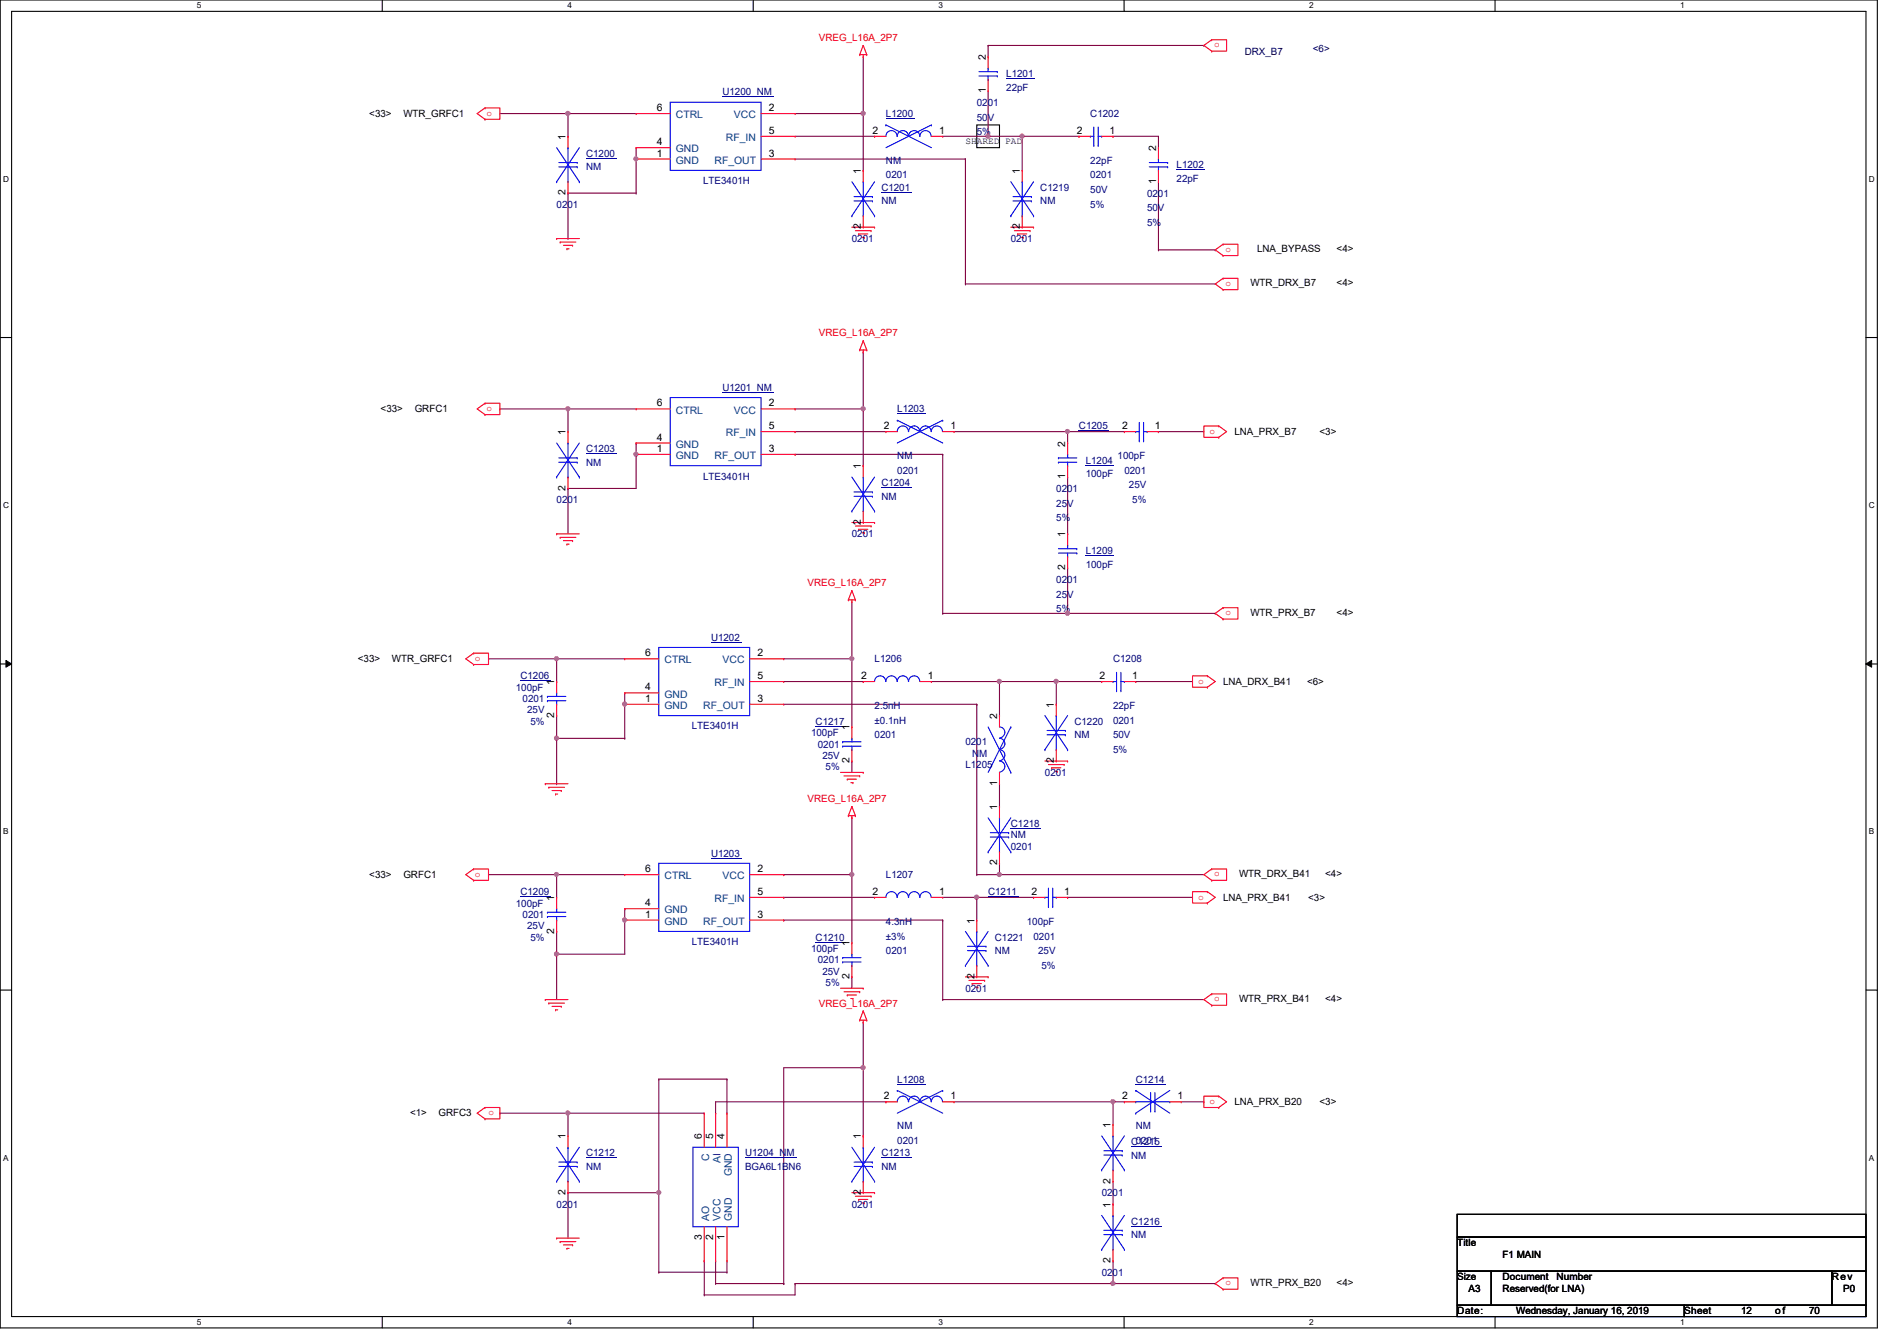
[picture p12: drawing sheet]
<svg xmlns="http://www.w3.org/2000/svg" width="297mm" height="210mm" viewBox="0 0 297 210" stroke-linecap="round" stroke-linejoin="round" font-family="sans-serif">
<defs><g id="words">
<g font-size="1.6" fill="#f00">
<text x="128.2" y="6.4">VREG_L16A_2P7</text>
<text x="128.2" y="52.7">VREG_L16A_2P7</text>
<text x="126.4" y="91.8">VREG_L16A_2P7</text>
<text x="126.4" y="125.6">VREG_L16A_2P7</text>
<text x="128.2" y="157.6">VREG_L16A_2P7</text>
</g>
<g font-size="1.6">
<text x="154.3" y="9.4" transform="rotate(-90 154.3 9.4)">2</text>
<text x="102.8" y="17.4">6</text>
<text x="120.4" y="17.4">2</text>
<text x="154.3" y="14.6" transform="rotate(-90 154.3 14.6)">1</text>
<text x="57.8" y="18.3">&lt;33&gt;</text>
<text x="63.2" y="18.3">WTR_GRFC1</text>
<text x="88.6" y="21.9" transform="rotate(-90 88.6 21.9)">1</text>
<text x="102.8" y="22.7">4</text>
<text x="120.4" y="21">5</text>
<text x="136.6" y="21">2</text>
<text x="147.1" y="21">1</text>
<text x="168.6" y="21">2</text>
<text x="173.7" y="21">1</text>
<text x="181" y="23.7" transform="rotate(-90 181 23.7)">2</text>
<text x="102.8" y="24.5">1</text>
<text x="120.4" y="24.5">3</text>
<text x="134.8" y="27.2" transform="rotate(-90 134.8 27.2)">1</text>
<text x="159.7" y="27.2" transform="rotate(-90 159.7 27.2)">1</text>
<text x="181" y="28.8" transform="rotate(-90 181 28.8)">1</text>
<text x="88.6" y="30.6" transform="rotate(-90 88.6 30.6)">2</text>
<text x="134.8" y="35.9" transform="rotate(-90 134.8 35.9)">2</text>
<text x="159.7" y="35.9" transform="rotate(-90 159.7 35.9)">2</text>
<text x="196.8" y="39.5">LNA_BYPASS</text>
<text x="209.3" y="39.5">&lt;4&gt;</text>
<text x="195.8" y="44.8">WTR_DRX_B7</text>
<text x="209.3" y="44.8">&lt;4&gt;</text>
<text x="59.6" y="64.6">&lt;33&gt;</text>
<text x="64.9" y="64.6">GRFC1</text>
<text x="102.8" y="63.6">6</text>
<text x="120.4" y="63.6">2</text>
<text x="88.6" y="68.1" transform="rotate(-90 88.6 68.1)">1</text>
<text x="102.8" y="70.7">1</text>
<text x="102.8" y="69">4</text>
<text x="120.4" y="70.7">3</text>
<text x="120.4" y="67.2">5</text>
<text x="138.4" y="67.2">2</text>
<text x="148.8" y="67.2">1</text>
<text x="166.8" y="69.9" transform="rotate(-90 166.8 69.9)">2</text>
<text x="175.7" y="67.2">2</text>
<text x="180.8" y="67.2">1</text>
<text x="193.3" y="68.1">LNA_PRX_B7</text>
<text x="206.6" y="68.1">&lt;3&gt;</text>
<text x="88.6" y="76.8" transform="rotate(-90 88.6 76.8)">2</text>
<text x="134.8" y="73.4" transform="rotate(-90 134.8 73.4)">1</text>
<text x="166.8" y="75" transform="rotate(-90 166.8 75)">1</text>
<text x="134.8" y="82.1" transform="rotate(-90 134.8 82.1)">2</text>
<text x="166.8" y="89.2" transform="rotate(-90 166.8 89.2)">2</text>
<text x="166.8" y="84.1" transform="rotate(-90 166.8 84.1)">1</text>
<text x="195.8" y="96.4">WTR_PRX_B7</text>
<text x="209.3" y="96.4">&lt;4&gt;</text>
<text x="56" y="103.7">&lt;33&gt;</text>
<text x="61.4" y="103.7">WTR_GRFC1</text>
<text x="86.8" y="107.2" transform="rotate(-90 86.8 107.2)">1</text>
<text x="101" y="102.7">6</text>
<text x="118.6" y="102.7">2</text>
<text x="118.6" y="106.3">5</text>
<text x="134.8" y="106.3">2</text>
<text x="145.3" y="106.3">1</text>
<text x="172.2" y="106.3">2</text>
<text x="177.3" y="106.3">1</text>
<text x="191.5" y="107.2">LNA_DRX_B41</text>
<text x="204.7" y="107.2">&lt;6&gt;</text>
<text x="86.8" y="112.4" transform="rotate(-90 86.8 112.4)">2</text>
<text x="101" y="109.9">1</text>
<text x="101" y="108.1">4</text>
<text x="118.6" y="109.9">3</text>
<text x="156.1" y="112.6" transform="rotate(-90 156.1 112.6)">2</text>
<text x="165" y="110.8" transform="rotate(-90 165 110.8)">1</text>
<text x="133" y="119.5" transform="rotate(-90 133 119.5)">2</text>
<text x="133" y="114.3" transform="rotate(-90 133 114.3)">1</text>
<text x="165" y="119.5" transform="rotate(-90 165 119.5)">2</text>
<text x="156.1" y="123" transform="rotate(-90 156.1 123)">1</text>
<text x="156.1" y="126.8" transform="rotate(-90 156.1 126.8)">1</text>
<text x="57.8" y="137.5">&lt;33&gt;</text>
<text x="63.2" y="137.5">GRFC1</text>
<text x="101" y="136.5">6</text>
<text x="118.6" y="136.5">2</text>
<text x="156.1" y="135.5" transform="rotate(-90 156.1 135.5)">2</text>
<text x="194" y="137.3">WTR_DRX_B41</text>
<text x="207.5" y="137.3">&lt;4&gt;</text>
<text x="86.8" y="141" transform="rotate(-90 86.8 141)">1</text>
<text x="101" y="143.6">1</text>
<text x="101" y="141.9">4</text>
<text x="118.6" y="143.6">3</text>
<text x="118.6" y="140.1">5</text>
<text x="136.6" y="140.1">2</text>
<text x="147.1" y="140.1">1</text>
<text x="161.5" y="140.1">2</text>
<text x="166.6" y="140.1">1</text>
<text x="191.5" y="141">LNA_PRX_B41</text>
<text x="204.8" y="141">&lt;3&gt;</text>
<text x="86.8" y="146.1" transform="rotate(-90 86.8 146.1)">2</text>
<text x="133" y="148.1" transform="rotate(-90 133 148.1)">1</text>
<text x="152.6" y="144.6" transform="rotate(-90 152.6 144.6)">1</text>
<text x="133" y="153.2" transform="rotate(-90 133 153.2)">2</text>
<text x="152.6" y="153.2" transform="rotate(-90 152.6 153.2)">2</text>
<text x="194" y="156.8">WTR_PRX_B41</text>
<text x="207.5" y="156.8">&lt;4&gt;</text>
<text x="138.4" y="172.1">2</text>
<text x="148.8" y="172.1">1</text>
<text x="175.7" y="172.1">2</text>
<text x="184.4" y="172.1">1</text>
<text x="193.3" y="173">LNA_PRX_B20</text>
<text x="206.6" y="173">&lt;3&gt;</text>
<text x="64.2" y="174.6">&lt;1&gt;</text>
<text x="68.7" y="174.6">GRFC3</text>
<text x="88.6" y="178.4" transform="rotate(-90 88.6 178.4)">1</text>
<text x="109.9" y="178.4" transform="rotate(-90 109.9 178.4)">6</text>
<text x="111.7" y="178.4" transform="rotate(-90 111.7 178.4)">5</text>
<text x="113.5" y="178.4" transform="rotate(-90 113.5 178.4)">4</text>
<text x="134.8" y="178.4" transform="rotate(-90 134.8 178.4)">1</text>
<text x="173.9" y="176.6" transform="rotate(-90 173.9 176.6)">1</text>
<text x="173.9" y="185.3" transform="rotate(-90 173.9 185.3)">2</text>
<text x="88.6" y="187" transform="rotate(-90 88.6 187)">2</text>
<text x="134.8" y="187" transform="rotate(-90 134.8 187)">2</text>
<text x="173.9" y="189" transform="rotate(-90 173.9 189)">1</text>
<text x="109.9" y="194.1" transform="rotate(-90 109.9 194.1)">3</text>
<text x="111.7" y="194.1" transform="rotate(-90 111.7 194.1)">2</text>
<text x="113.5" y="194.1" transform="rotate(-90 113.5 194.1)">1</text>
<text x="173.9" y="197.7" transform="rotate(-90 173.9 197.7)">2</text>
<text x="228.2" y="195.1">Title</text>
<text x="235.3" y="196.8">F1 MAIN</text>
<text x="195.8" y="201.3">WTR_PRX_B20</text>
<text x="209.3" y="201.3">&lt;4&gt;</text>
<text x="228.2" y="200.4">Size</text>
<text x="230" y="202.2">A3</text>
<text x="235.3" y="202.2">Reserved(for LNA)</text>
<text x="235.3" y="200.4">Document</text>
<text x="243.7" y="200.4">Number</text>
<text x="286.8" y="200.4">Rev</text>
<text x="288.6" y="202.2">P0</text>
<text x="228.2" y="205.7">Date:</text>
<text x="237.4" y="205.7">Wednesday, January 16, 2019</text>
<text x="263.7" y="205.7">Sheet</text>
<text x="272.6" y="205.7">12</text>
<text x="278" y="205.7">o f</text>
<text x="283.3" y="205.7">70</text>
</g>
<g font-size="1.6" fill="#000040">
<text x="194.9" y="8.6">DRX_B7</text>
<text x="205.6" y="8.2">&lt;6&gt;</text>
</g>
<g font-size="1.6" fill="#000080">
<text x="113.1" y="14.9">U1200_NM</text>
<text x="152.9" y="16.6">0201</text>
<text x="157.6" y="12.1">L1201</text>
<text x="157.6" y="14.2">22pF</text>
<text x="138.7" y="18.3">L1200</text>
<text x="152.9" y="18.9">50V</text>
<text x="152.9" y="21.2">5%</text>
<text x="170.7" y="18.3">C1202</text>
<text x="91.8" y="24.6">C1200</text>
<text x="91.8" y="26.7">NM</text>
<text x="110.1" y="28.8">LTE3401H</text>
<text x="138" y="29.9">C1201</text>
<text x="138.7" y="25.6">NM</text>
<text x="138.7" y="27.9">0201</text>
<text x="162.9" y="29.9">C1219</text>
<text x="170.7" y="25.6">22pF</text>
<text x="170.7" y="27.9">0201</text>
<text x="184.2" y="26.3">L1202</text>
<text x="184.2" y="28.4">22pF</text>
<text x="87.2" y="32.6">0201</text>
<text x="138" y="32">NM</text>
<text x="162.9" y="32">NM</text>
<text x="170.7" y="30.2">50V</text>
<text x="170.7" y="32.6">5%</text>
<text x="179.6" y="30.8">0201</text>
<text x="179.6" y="33.1">50V</text>
<text x="179.6" y="35.4">5%</text>
<text x="133.4" y="37.9">0201</text>
<text x="158.3" y="37.9">0201</text>
<text x="113.1" y="61.2">U1201_NM</text>
<text x="140.5" y="64.6">L1203</text>
<text x="91.8" y="70.8">C1203</text>
<text x="140.5" y="71.8">NM</text>
<text x="168.9" y="67.2">C1205</text>
<text x="175" y="71.8">100pF</text>
<text x="91.8" y="72.9">NM</text>
<text x="110.1" y="75.1">LTE3401H</text>
<text x="138" y="76.1">C1204</text>
<text x="140.5" y="74.2">0201</text>
<text x="165.4" y="77">0201</text>
<text x="170" y="72.6">L1204</text>
<text x="170" y="74.7">100pF</text>
<text x="176.1" y="74.2">0201</text>
<text x="176.8" y="76.5">25V</text>
<text x="87.2" y="78.8">0201</text>
<text x="138" y="78.2">NM</text>
<text x="165.4" y="79.3">25V</text>
<text x="165.4" y="81.6">5%</text>
<text x="177.3" y="78.8">5%</text>
<text x="133.4" y="84.1">0201</text>
<text x="170" y="86.8">L1209</text>
<text x="170" y="88.9">100pF</text>
<text x="165.4" y="91.2">0201</text>
<text x="165.4" y="93.6">25V</text>
<text x="165.4" y="95.8">5%</text>
<text x="111.3" y="100.3">U1202</text>
<text x="81.5" y="106.3">C1206</text>
<text x="136.9" y="103.7">L1206</text>
<text x="174.3" y="103.7">C1208</text>
<text x="80.8" y="108.1">100pF</text>
<text x="81.8" y="109.9">0201</text>
<text x="82.5" y="111.7">25V</text>
<text x="83.1" y="113.5">5%</text>
<text x="127.7" y="113.5">C1217</text>
<text x="136.9" y="111">2.5nH</text>
<text x="136.9" y="113.3">±0.1nH</text>
<text x="168.2" y="113.5">C1220</text>
<text x="174.3" y="111">22pF</text>
<text x="174.3" y="113.3">0201</text>
<text x="108.3" y="114.2">LTE3401H</text>
<text x="127" y="115.2">100pF</text>
<text x="128.1" y="117">0201</text>
<text x="128.8" y="118.8">25V</text>
<text x="136.9" y="115.6">0201</text>
<text x="151.2" y="116.7">0201</text>
<text x="152.2" y="118.4">NM</text>
<text x="168.2" y="115.6">NM</text>
<text x="174.3" y="115.6">50V</text>
<text x="174.3" y="117.9">5%</text>
<text x="129.3" y="120.6">5%</text>
<text x="151.2" y="120.2">L1205</text>
<text x="163.6" y="121.5">0201</text>
<text x="158.3" y="129.5">C1218</text>
<text x="158.3" y="131.2">NM</text>
<text x="111.3" y="134.1">U1203</text>
<text x="138.7" y="137.5">L1207</text>
<text x="158.3" y="133">0201</text>
<text x="80.8" y="141.9">100pF</text>
<text x="81.5" y="140.1">C1209</text>
<text x="81.8" y="143.7">0201</text>
<text x="154.7" y="140.1">C1211</text>
<text x="82.5" y="145.5">25V</text>
<text x="83.1" y="147.2">5%</text>
<text x="108.3" y="148">LTE3401H</text>
<text x="127" y="149">100pF</text>
<text x="127.7" y="147.2">C1210</text>
<text x="138.7" y="144.7">4.3nH</text>
<text x="138.7" y="147.1">±3%</text>
<text x="138.7" y="149.4">0201</text>
<text x="155.8" y="147.2">C1221</text>
<text x="155.8" y="149.4">NM</text>
<text x="160.8" y="144.7">100pF</text>
<text x="161.8" y="147.1">0201</text>
<text x="162.6" y="149.4">25V</text>
<text x="128.1" y="150.8">0201</text>
<text x="128.8" y="152.6">25V</text>
<text x="129.3" y="154.3">5%</text>
<text x="151.2" y="155.2">0201</text>
<text x="163.1" y="151.7">5%</text>
<text x="140.5" y="169.5">L1208</text>
<text x="177.8" y="169.5">C1214</text>
<text x="140.5" y="176.7">NM</text>
<text x="140.5" y="179.1">0201</text>
<text x="177.1" y="179.2">C1215</text>
<text x="177.8" y="176.7">NM</text>
<text x="177.8" y="179.1">0201</text>
<text x="91.8" y="181">C1212</text>
<text x="91.8" y="183.1">NM</text>
<text x="116.7" y="181">U1204_NM</text>
<text x="116.7" y="183.1">BGA6L1BN6</text>
<text x="138" y="181">C1213</text>
<text x="138" y="183.1">NM</text>
<text x="177.1" y="181.4">NM</text>
<text x="87.2" y="189">0201</text>
<text x="133.4" y="189">0201</text>
<text x="172.5" y="187.2">0201</text>
<text x="177.1" y="191.7">C1216</text>
<text x="177.1" y="193.8">NM</text>
<text x="172.5" y="199.7">0201</text>
</g>
<g font-size="1.6" fill="#004080">
<text x="105.8" y="23.8">GND</text>
<text x="105.8" y="18.5">CTRL</text>
<text x="113.7" y="22.1">RF_IN</text>
<text x="114.9" y="18.5">VCC</text>
<text x="105.8" y="25.6">GND</text>
<text x="111.9" y="25.6">RF_OUT</text>
<text x="105.8" y="64.7">CTRL</text>
<text x="114.9" y="64.7">VCC</text>
<text x="105.8" y="71.8">GND</text>
<text x="105.8" y="70.1">GND</text>
<text x="111.9" y="71.8">RF_OUT</text>
<text x="113.7" y="68.3">RF_IN</text>
<text x="104.1" y="103.8">CTRL</text>
<text x="111.9" y="107.4">RF_IN</text>
<text x="113.2" y="103.8">VCC</text>
<text x="104.1" y="111">GND</text>
<text x="104.1" y="109.2">GND</text>
<text x="110.1" y="111">RF_OUT</text>
<text x="104.1" y="137.6">CTRL</text>
<text x="113.2" y="137.6">VCC</text>
<text x="104.1" y="143">GND</text>
<text x="111.9" y="141.2">RF_IN</text>
<text x="104.1" y="144.7">GND</text>
<text x="110.1" y="144.7">RF_OUT</text>
<text x="111" y="181.7" transform="rotate(-90 111 181.7)">C</text>
<text x="112.8" y="182" transform="rotate(-90 112.8 182)">AI</text>
<text x="114.6" y="184.1" transform="rotate(-90 114.6 184.1)">GND</text>
<text x="111" y="191.1" transform="rotate(-90 111 191.1)">AO</text>
<text x="112.8" y="191.1" transform="rotate(-90 112.8 191.1)">VCC</text>
<text x="114.6" y="191.1" transform="rotate(-90 114.6 191.1)">GND</text>
</g>
<g font-size="1.5" fill="#f00">
<text x="191" y="6.8" transform="rotate(180 191 6.8)">o</text>
<text x="76.2" y="18.1">o</text>
<text x="192.8" y="38.8" transform="rotate(180 192.8 38.8)">o</text>
<text x="192.8" y="44.1" transform="rotate(180 192.8 44.1)">o</text>
<text x="76.2" y="64.3">o</text>
<text x="189.4" y="67.9">o</text>
<text x="192.8" y="95.7" transform="rotate(180 192.8 95.7)">o</text>
<text x="74.4" y="103.5">o</text>
<text x="187.6" y="107">o</text>
<text x="74.4" y="137.2">o</text>
<text x="191" y="136.6" transform="rotate(180 191 136.6)">o</text>
<text x="187.6" y="140.8">o</text>
<text x="191" y="156.1" transform="rotate(180 191 156.1)">o</text>
<text x="77.4" y="173.9" transform="rotate(180 77.4 173.9)">o</text>
<text x="189.4" y="172.8">o</text>
<text x="192.8" y="200.6" transform="rotate(180 192.8 200.6)">o</text>
</g>
<text font-size="1.5" x="151.2" y="22.6">SHARED PAD</text>
<g font-size="1.3">
<text x="30.8" y="1.3">5</text>
<text x="88.9" y="1.3">4</text>
<text x="146.9" y="1.3">3</text>
<text x="205" y="1.3">2</text>
<text x="263.1" y="1.3">1</text>
<text x=".5" y="28.4">D</text>
<text x="292.6" y="28.4">D</text>
<text x=".5" y="79.5">C</text>
<text x="292.6" y="79.5">C</text>
<text x=".5" y="130.6">B</text>
<text x="292.6" y="130.6">B</text>
<text x=".5" y="181.7">A</text>
<text x="292.6" y="181.7">A</text>
<text x="30.8" y="207.4">5</text>
<text x="88.9" y="207.4">4</text>
<text x="146.9" y="207.4">3</text>
<text x="205" y="207.4">2</text>
<text x="263.1" y="207.4">1</text>
</g>
</g></defs>
<path d="M0 0h294v207.9h-294zM1.8 1.8h290.4v204.3h-290.4z" fill="none" stroke="#000" stroke-width=".17"/>
<g fill="#fff">
<path d="M30.8 .2h.7v1.4h-.7z"/>
<path d="M30.8 206.2h.7v1.4h-.7z"/>
</g>
<path d="M59.9 0v1.8M59.9 206.1v1.8" fill="none" stroke="#000" stroke-width=".17"/>
<g fill="#fff">
<path d="M88.9 .2h.6v1.4h-.6z"/>
<path d="M88.9 206.2h.6v1.4h-.6z"/>
</g>
<path d="M117.9 0v1.8M117.9 206.1v1.8" fill="none" stroke="#000" stroke-width=".17"/>
<g fill="#fff">
<path d="M146.9 .2h.7v1.4h-.7z"/>
<path d="M146.9 206.2h.7v1.4h-.7z"/>
</g>
<path d="M176 0v1.8M176 206.1v1.8" fill="none" stroke="#000" stroke-width=".17"/>
<g fill="#fff">
<path d="M205 .2h.7v1.4h-.7z"/>
<path d="M205 206.2h.7v1.4h-.7z"/>
</g>
<path d="M234.1 0v1.8M234.1 206.1v1.8" fill="none" stroke="#000" stroke-width=".17"/>
<g fill="#fff">
<path d="M263.1 .2h.7v1.4h-.7z"/>
<path d="M263.1 206.2h.7v1.4h-.7z"/>
<path d="M.5 27.3h.9v1.4h-.9z"/>
<path d="M292.6 27.3h.9v1.4h-.9z"/>
<path d="M.5 78.4h.9v1.4h-.9z"/>
<path d="M292.6 78.4h.9v1.4h-.9z"/>
</g>
<path d="M0 52.8h1.8M292.2 52.8h1.8" fill="none" stroke="#000" stroke-width=".17"/>
<g fill="#fff">
<path d="M.5 129.5h.8v1.4h-.8z"/>
<path d="M292.6 129.5h.9v1.4h-.9z"/>
</g>
<path d="M0 103.9h1.8M292.2 103.9h1.8" fill="none" stroke="#000" stroke-width=".17"/>
<path d="M.9 103.4l.9 .5-.9 .5zM292.2 103.9l.9-.5v1z" fill="#000"/>
<path d="M.9 103.4l.9 .5-.9 .5zM292.2 103.9l.9-.5v1z" fill="none" stroke="#000" stroke-width=".16"/>
<g fill="#fff">
<path d="M.5 180.5h.8v1.4h-.8z"/>
<path d="M292.6 180.5h.9v1.4h-.9z"/>
</g>
<path d="M152.9 19.6h3.6v3.5h-3.6zM0 155h1.8M292.2 155h1.8" fill="none" stroke="#000" stroke-width=".17"/>
<g fill="none" stroke="#800040" stroke-width=".17">
<path d="M154.7 7.1h.1M154.7 7.1v1.8M154.7 14.2v7.1M154.7 7.1h33.8M188.5 7.1h.1M154.7 21.3h.1M154.7 21.3h5.4M160.1 21.3h.1M181.4 21.3h.1M181.4 21.3v1.8M167.2 67.6h.1M167.2 67.6v1.7"/>
<path d="M167.2 74.7v8.9M167.2 67.6h8.9M176.1 67.6h.1M167.2 83.6h.1M167.2 96h23.1M190.3 96h.1M103.2 168.9h.1M103.2 168.9h10.6M103.2 168.9v17.8M112.1 174.2h.1M112.1 172.5v1.7M113.8 168.9h.1"/>
<path d="M113.8 168.9v5.3M122.7 167.1v33.8M103.2 186.7h.1M110.3 197.4h.1M110.3 197.4v5.3M112.1 197.4v3.5M110.3 202.7h.1M112.1 200.9h.1M112.1 200.9h10.6M122.7 200.9h.1M124.5 200.9h.1M124.5 200.9v1.8h-14.2"/>
</g>
<circle cx="103.1" cy="186.7" r=".32" fill="#f0f"/>
<circle cx="103.1" cy="186.7" r=".32" fill="none" stroke="#f0f" stroke-width=".17"/>
<path d="M122.7 167.1h12.5M135.2 160h.1M135.2 167.1h.1M135.2 177.8h.1M135.2 160v17.8M103.2 199.1h.1M103.2 186.7h.1M103.2 199.1h10.6M103.2 186.7v12.4M113.8 199.1h.1M113.8 197.4v1.7" fill="none" stroke="#800040" stroke-width=".17"/>
<circle cx="135.1" cy="167.1" r=".32" fill="#f0f"/>
<circle cx="135.1" cy="167.1" r=".32" fill="none" stroke="#f0f" stroke-width=".17"/>
<path d="M149.4 172.5h24.9M174.3 172.5h.1" fill="none" stroke="#800040" stroke-width=".17"/>
<circle cx="174.3" cy="172.4" r=".32" fill="#f0f"/>
<circle cx="174.3" cy="172.4" r=".32" fill="none" stroke="#f0f" stroke-width=".17"/>
<path d="M112.1 172.5h26.6M138.7 172.5h.1M174.3 172.5h1.8M176.1 172.5h.1M124.5 200.9h49.8M174.3 200.9h.1" fill="none" stroke="#800040" stroke-width=".17"/>
<circle cx="174.3" cy="200.9" r=".32" fill="#f0f"/>
<circle cx="174.3" cy="200.9" r=".32" fill="none" stroke="#f0f" stroke-width=".17"/>
<path d="M78.3 174.2h.1M78.3 174.2h32M88.9 174.2h.1M88.9 174.2v3.6M110.3 174.2h.1" fill="none" stroke="#800040" stroke-width=".17"/>
<circle cx="88.9" cy="174.2" r=".32" fill="#f0f"/>
<circle cx="88.9" cy="174.2" r=".32" fill="none" stroke="#f0f" stroke-width=".17"/>
<path d="M124.5 17.8h10.7M135.2 17.8h.1M174.3 172.5h.1M174.3 172.5v3.5M88.9 186.7h.1M88.9 186.7h14.3M88.9 186.7v7.1M174.3 200.9h16M190.3 200.9h.1" fill="none" stroke="#800040" stroke-width=".17"/>
<circle cx="135.1" cy="17.8" r=".32" fill="#f0f"/>
<circle cx="135.1" cy="17.8" r=".32" fill="none" stroke="#f0f" stroke-width=".17"/>
<path d="M135.2 17.8h.1M135.2 8.9v17.8M135.2 26.7h.1M147.6 21.3h7.1M154.7 21.3h.1" fill="none" stroke="#800040" stroke-width=".17"/>
<circle cx="154.7" cy="21.3" r=".32" fill="#f0f"/>
<circle cx="154.7" cy="21.3" r=".32" fill="none" stroke="#f0f" stroke-width=".17"/>
<path d="M78.3 17.8h21.3M88.9 17.8h.1M88.9 17.8v3.5M88.9 21.3h.1M124.5 21.3h12.4M124.5 24.9h26.7M136.9 21.3h.1M151.2 24.9h.1M151.2 24.9v19.5M174.3 21.3h.1M174.3 21.3h7.1" fill="none" stroke="#800040" stroke-width=".17"/>
<circle cx="88.9" cy="17.8" r=".32" fill="#f0f"/>
<circle cx="88.9" cy="17.8" r=".32" fill="none" stroke="#f0f" stroke-width=".17"/>
<path d="M99.6 24.9h.1M99.6 30.2h.1M99.6 23.1v7.1" fill="none" stroke="#800040" stroke-width=".17"/>
<circle cx="99.6" cy="24.9" r=".32" fill="#f0f"/>
<circle cx="99.6" cy="24.9" r=".32" fill="none" stroke="#f0f" stroke-width=".17"/>
<path d="M88.9 30.2h.1M88.9 37.3h.1M88.9 30.2h10.7M88.9 30.2v7.1M135.2 55.1h.1M135.2 55.1v8.9h-10.7M124.5 64h.1" fill="none" stroke="#800040" stroke-width=".17"/>
<circle cx="135.1" cy="64" r=".32" fill="#f0f"/>
<circle cx="135.1" cy="64" r=".32" fill="none" stroke="#f0f" stroke-width=".17"/>
<path d="M135.2 72.9h.1M135.2 64v8.9M149.4 67.6h17.8M167.2 67.6h.1" fill="none" stroke="#800040" stroke-width=".17"/>
<circle cx="167.1" cy="67.5" r=".32" fill="#f0f"/>
<circle cx="167.1" cy="67.5" r=".32" fill="none" stroke="#f0f" stroke-width=".17"/>
<path d="M124.5 67.6h.1M124.5 71.1h.1M124.5 67.6h14.2M124.5 71.1h23.1M147.6 71.1h.1M147.6 71.1v24.9M181.4 67.6h.1M181.4 67.6h7.1M147.6 96h.1M147.6 96h19.6" fill="none" stroke="#800040" stroke-width=".17"/>
<circle cx="167.1" cy="96" r=".32" fill="#f0f"/>
<circle cx="167.1" cy="96" r=".32" fill="none" stroke="#f0f" stroke-width=".17"/>
<path d="M78.3 64h.1M78.3 64h21.3M88.9 64h.1M88.9 64v3.6" fill="none" stroke="#800040" stroke-width=".17"/>
<circle cx="88.9" cy="64" r=".32" fill="#f0f"/>
<circle cx="88.9" cy="64" r=".32" fill="none" stroke="#f0f" stroke-width=".17"/>
<path d="M99.6 69.3h.1M99.6 69.3v1.8" fill="none" stroke="#800040" stroke-width=".17"/>
<circle cx="99.6" cy="71.1" r=".32" fill="#f0f"/>
<circle cx="99.6" cy="71.1" r=".32" fill="none" stroke="#f0f" stroke-width=".17"/>
<path d="M88.9 76.5h.1M88.9 76.5v7.1M99.6 71.1h.1M99.6 71.1v5.4h-10.7M133.4 94.2v8.9M122.7 103.1h10.7M133.4 103.1h.1M145.8 106.7h10.7M156.5 106.7h.1" fill="none" stroke="#800040" stroke-width=".17"/>
<circle cx="156.5" cy="106.7" r=".32" fill="#f0f"/>
<circle cx="156.5" cy="106.7" r=".32" fill="none" stroke="#f0f" stroke-width=".17"/>
<path d="M87.2 106.7h.1M87.2 103.1v3.6M122.7 106.7h12.5M122.7 110.2h30.2M135.2 106.7h.1M152.9 110.2h.1M152.9 110.2v26.7M177.8 106.7h.1M177.8 106.7h8.9M152.9 136.9h.1M152.9 136.9h3.6" fill="none" stroke="#800040" stroke-width=".17"/>
<circle cx="87.1" cy="103.1" r=".32" fill="#f0f"/>
<circle cx="87.1" cy="103.1" r=".32" fill="none" stroke="#f0f" stroke-width=".17"/>
<path d="M76.5 103.1h21.3M87.2 103.1h.1M87.2 115.6h.1M87.2 112v3.6M97.8 110.2h.1M97.8 115.6h.1M97.8 108.5v7.1" fill="none" stroke="#800040" stroke-width=".17"/>
<circle cx="97.8" cy="110.2" r=".32" fill="#f0f"/>
<circle cx="97.8" cy="110.2" r=".32" fill="none" stroke="#f0f" stroke-width=".17"/>
<path d="M87.2 115.6h.1M87.2 115.6h10.6" fill="none" stroke="#800040" stroke-width=".17"/>
<circle cx="87.1" cy="115.5" r=".32" fill="#f0f"/>
<circle cx="87.1" cy="115.5" r=".32" fill="none" stroke="#f0f" stroke-width=".17"/>
<path d="M87.2 115.6v7.1M87.2 122.7h.1M133.4 128h.1M133.4 128v8.9" fill="none" stroke="#800040" stroke-width=".17"/>
<circle cx="133.4" cy="136.9" r=".32" fill="#f0f"/>
<circle cx="133.4" cy="136.9" r=".32" fill="none" stroke="#f0f" stroke-width=".17"/>
<path d="M122.7 136.9h.1M122.7 136.9h10.7M133.4 136.9h.1M133.4 136.9v10.7M147.6 140.5h5.3M152.9 140.5h.1" fill="none" stroke="#800040" stroke-width=".17"/>
<circle cx="152.9" cy="140.4" r=".32" fill="#f0f"/>
<circle cx="152.9" cy="140.4" r=".32" fill="none" stroke="#f0f" stroke-width=".17"/>
<g fill="none" stroke="#800040" stroke-width=".17">
<path d="M76.5 136.9h.1M76.5 136.9h21.3M87.2 136.9h.1M87.2 136.9v3.6M87.2 145.8h.1M87.2 145.8v3.6M122.7 140.5h.1M122.7 144h.1M122.7 140.5h14.2M122.7 144h24.9M133.4 152.9h.1M133.4 152.9v1.8"/>
<path d="M147.6 144h.1M147.6 156.5h.1M147.6 144v12.5M147.6 156.5h40.9M167.2 140.5h.1M167.2 140.5h19.5"/>
</g>
<circle cx="87.1" cy="136.9" r=".32" fill="#f0f"/>
<circle cx="87.1" cy="136.9" r=".32" fill="none" stroke="#f0f" stroke-width=".17"/>
<path d="M97.8 142.2h.1M97.8 144h.1M97.8 142.2v7.2" fill="none" stroke="#800040" stroke-width=".17"/>
<circle cx="97.8" cy="144" r=".32" fill="#f0f"/>
<circle cx="97.8" cy="144" r=".32" fill="none" stroke="#f0f" stroke-width=".17"/>
<path d="M87.2 149.4h.1M87.2 149.4h10.6" fill="none" stroke="#800040" stroke-width=".17"/>
<circle cx="87.1" cy="149.3" r=".32" fill="#f0f"/>
<circle cx="87.1" cy="149.3" r=".32" fill="none" stroke="#f0f" stroke-width=".17"/>
<path d="M133.4 119.1h.1M133.4 103.1h.1M133.4 103.1v10.7M133.4 119.1v1.8M87.2 149.4h.1M87.2 149.4v7.1" fill="none" stroke="#800040" stroke-width=".17"/>
<circle cx="133.4" cy="103.1" r=".32" fill="#f0f"/>
<circle cx="133.4" cy="103.1" r=".32" fill="none" stroke="#f0f" stroke-width=".17"/>
<path d="M156.5 112h.1M165.4 106.7h.1M165.4 106.7h-8.9v5.3M156.5 135.1h.1M156.5 136.9h.1M156.5 135.1v1.8M156.5 136.9h32" fill="none" stroke="#800040" stroke-width=".17"/>
<circle cx="156.5" cy="136.9" r=".32" fill="#f0f"/>
<circle cx="156.5" cy="136.9" r=".32" fill="none" stroke="#f0f" stroke-width=".17"/>
<g fill="none" stroke="#800040" stroke-width=".17">
<path d="M160.1 21.3h.1M160.1 21.3v5.4M160.1 21.3h8.8M168.9 21.3h.1M181.4 39.1h.1M181.4 28.4v10.7M181.4 39.1h8.9M190.3 39.1h.1M151.2 44.4h.1M151.2 44.4h39.1M167.2 96h.1M167.2 88.9v7.1"/>
<path d="M156.5 126.2h.1M156.5 122.7v3.5M185 172.5h3.5M188.5 172.5h.1M174.3 197.4h.1M174.3 188.5h.1M174.3 184.9v3.6M174.3 197.4v3.5"/>
</g>
<circle cx="160" cy="21.3" r=".32" fill="#f0f"/>
<circle cx="160" cy="21.3" r=".32" fill="none" stroke="#f0f" stroke-width=".17"/>
<path d="M165.4 106.7h.1M165.4 106.7v3.5M165.4 106.7h7.1M172.5 106.7h.1" fill="none" stroke="#800040" stroke-width=".17"/>
<circle cx="165.4" cy="106.7" r=".32" fill="#f0f"/>
<circle cx="165.4" cy="106.7" r=".32" fill="none" stroke="#f0f" stroke-width=".17"/>
<path d="M152.9 140.5h.1M152.9 140.5v3.5M152.9 140.5h8.9M161.8 140.5h.1" fill="none" stroke="#800040" stroke-width=".17"/>
<g fill="none" stroke="#f00" stroke-width=".17">
<path d="M75.9 16.9h.1M75.9 18.7h.1M75.9 16.9h2.4v1.8h-2.4M75.9 16.9l-1.2 .9 1.2 .9M99.6 17.8h.1M99.6 17.8h5.3M119.2 17.8h5.3M124.5 17.8h.1M134.6 8.6h.1M134.6 8.6h1.1M135.2 8.9h.1M135.2 7.1h.1"/>
<path d="M135.2 8.6v.3M135.2 7.1l.5 1.5M135.2 7.1l-.6 1.5M135.7 8.6h.1M154.7 14.2h.1M154.7 8.9h.1M154.7 8.9v1.8M154.7 12.4v1.8M189.7 8h.1M189.7 6.2h.1M189.7 6.2h2.4v1.8h-2.4M189.7 6.2l-1.2 .9 1.2 .9"/>
<path d="M87.2 37.3h.1M87.2 37.3h3.5M87.7 37.9h.1M87.7 37.9h2.5M88.2 38.4h1.5M88.8 38.9h.1M88.8 38.9h.3M88.9 21.3h.1M88.9 30.2h.1M88.9 21.3v1.8M88.9 28.4v1.8M89.7 38.4h.1"/>
<path d="M99.6 24.9h.1M99.6 23.1h.1M99.6 24.9h5.3M99.6 23.1h5.3M119.2 21.3h5.3M119.2 24.9h5.3M124.5 24.9h.1M124.5 21.3h.1M133.4 35.6h3.5M133.9 36.1h2.5M134.4 36.6h.1M134.4 36.6h1.5"/>
<path d="M135 37.2h.3M135.2 26.7h.1M135.2 35.6h.1M135.2 26.7v1.7M135.2 33.8v1.8M135.3 37.2h.1M136.4 36.1h.1M136.9 35.6h.1M136.9 21.3h.1M136.9 21.3h1.8M145.8 21.3h1.8M147.6 21.3h.1"/>
<path d="M158.3 35.6h3.5M158.8 36.1h2.5M159.3 36.6h.1M159.3 36.6h1.5M159.9 37.2h.3M160.1 26.7h.1M160.1 35.6h.1M160.1 26.7v1.7M160.1 33.8v1.8M160.2 37.2h.1M161.3 36.1h.1M161.8 35.6h.1"/>
<path d="M168.9 21.3h.1M168.9 21.3h1.8M172.5 21.3h1.8M174.3 21.3h.1M181.4 28.4h.1M181.4 23.1h.1M181.4 23.1v1.8M181.4 26.7v1.7M191.5 38.2h.1M191.5 38.2h2.3v1.8h-2.3M191.5 38.2l-1.2 .9 1.2 .9M134.6 54.8h.1"/>
<path d="M134.6 54.8h1.1M135.2 55.1h.1M135.2 53.3h.1M135.2 54.8v.3M135.2 53.3l.5 1.5M135.2 53.3l-.6 1.5M135.7 54.8h.1M191.5 45.3h.1M191.5 43.6h.1M191.5 43.6h2.3v1.7h-2.3M191.5 40h.1M191.5 43.6l-1.2 .8 1.2 .9"/>
<path d="M75.9 63.1h.1M75.9 64.9h.1M75.9 63.1h2.4v1.8h-2.4M75.9 63.1l-1.2 .9 1.2 .9M88.9 67.6h.1M88.9 76.5h.1M88.9 67.6v1.7M88.9 74.7v1.8M99.6 71.1h.1M99.6 69.3h.1M99.6 64h.1M99.6 71.1h5.3"/>
<path d="M99.6 64h5.3M99.6 69.3h5.3M119.2 67.6h5.3M119.2 71.1h5.3M119.2 64h5.3M124.5 64h.1M124.5 71.1h.1M124.5 67.6h.1M135.2 72.9h.1M135.2 72.9v1.8M138.7 67.6h.1M138.7 67.6h1.8"/>
<path d="M147.6 67.6h1.8M149.4 67.6h.1M167.2 74.7h.1M167.2 69.3h.1M167.2 69.3v1.8M167.2 72.9v1.8M176.1 67.6h.1M176.1 67.6h1.7M179.6 67.6h1.8M181.4 67.6h.1M190.8 66.7h.1M190.8 68.5h.1"/>
<path d="M190.8 66.7h-2.3v1.8h2.3M190.8 66.7l1.3 .9-1.3 .9M87.2 83.6h.1M87.2 83.6h3.5M87.7 84.1h.1M87.7 84.1h2.5M88.2 84.6h1.5M88.8 85.2h.1M88.8 85.2h.3M89.7 84.6h.1M132.8 93.9h.1M132.8 93.9h1.1"/>
<path d="M133.4 94.2h.1M133.4 92.5h.1M133.4 81.8h3.5M133.4 93.9v.3M133.4 92.5l.5 1.4M133.4 92.5l-.6 1.4M133.9 93.9h.1M133.9 82.3h2.5M134.4 82.8h.1M134.4 82.8h1.5M135 83.4h.3M135.2 81.8h.1"/>
<path d="M135.2 80v1.8M135.3 83.4h.1M136.4 82.3h.1M136.9 81.8h.1M167.2 83.6h.1M167.2 88.9h.1M167.2 83.6v1.7M167.2 87.1v1.8M191.5 96.9h.1M191.5 95.1h.1M191.5 95.1h2.3v1.8h-2.3M191.5 95.1l-1.2 .9 1.2 .9"/>
<path d="M74.2 102.2h.1M74.2 104h.1M74.2 102.2h2.3v1.8h-2.3M74.2 102.2l-1.3 .9 1.3 .9M87.2 106.7h.1M87.2 112h.1M87.2 106.7v1.8M87.2 110.2v1.8M97.8 110.2h.1M97.8 108.5h.1M97.8 103.1h.1M97.8 110.2h5.4"/>
<path d="M97.8 103.1h5.4M97.8 108.5h5.4M117.4 110.2h5.3M117.4 103.1h5.3M117.4 106.7h5.3M122.7 103.1h.1M122.7 110.2h.1M122.7 106.7h.1M133.4 113.8h.1M133.4 119.1h.1M133.4 113.8v1.8M133.4 117.3v1.8"/>
<path d="M135.2 106.7h.1M135.2 106.7h1.7M144.1 106.7h1.7M145.8 106.7h.1M156.5 112h.1M156.5 112v1.8M163.6 119.1h3.6M164.2 119.7h2.4M165.4 110.2h.1M165.4 119.1h.1M165.4 110.2v1.8M165.4 117.3v1.8"/>
<path d="M166.6 119.7h.1M167.2 119.1h.1M172.5 106.7h.1M172.5 106.7h1.8M176.1 106.7h1.7M177.8 106.7h.1M189.1 105.8h.1M189.1 107.6h.1M189.1 105.8h-2.4v1.8h2.4M189.1 105.8l1.2 .9-1.2 .9M74.2 136h.1M74.2 137.8h.1"/>
<path d="M74.2 136h2.3v1.8h-2.3M74.2 136l-1.3 .9 1.3 .9M85.4 122.7h.1M85.4 122.7h3.5M85.9 123.2h.1M85.9 123.2h2.5M86.4 123.7h1.5M87 124.3h.1M87 124.3h.3M87.9 123.7h.1M97.8 136.9h.1M97.8 136.9h5.4"/>
<path d="M117.4 136.9h5.3M122.7 136.9h.1M131.6 120.9h3.6M132.2 121.5h2.4M132.7 122h.1M132.7 122h1.4M132.8 127.7h.1M132.8 127.7h1.1M133.2 122.5h.4M133.4 128h.1M133.4 126.2h.1M133.4 127.7v.3"/>
<path d="M133.4 126.2l.5 1.5M133.4 126.2l-.6 1.5M133.6 122.5h.1M133.9 127.7h.1M134.6 121.5h.1M135.2 120.9h.1M156.5 126.2h.1M156.5 135.1h.1M156.5 122.7h.1M156.5 120.9v1.8M156.5 126.2v1.8M156.5 133.3v1.8"/>
<path d="M164.7 120.2h.1M164.7 120.2h1.4M165.2 120.7h.4M165.6 120.7h.1M189.1 139.6h.1M189.1 139.6h-2.4v1.8h2.4M189.1 139.6l1.2 .9-1.2 .9M189.7 137.8h.1M189.7 136h.1M189.7 136h2.4v1.8h-2.4M189.7 136l-1.2 .9 1.2 .9M85.4 156.5h.1"/>
<path d="M85.4 156.5h3.5M85.9 157h.1M85.9 157h2.5M86.4 157.5h1.5M87 158.1h.1M87 158.1h.3M87.2 140.5h.1M87.2 145.8h.1M87.2 140.5v1.7M87.2 144v1.8M87.9 157.5h.1M97.8 144h.1"/>
<path d="M97.8 142.2h.1M97.8 144h5.4M97.8 142.2h5.4M117.4 140.5h5.3M117.4 144h5.3M122.7 144h.1M122.7 140.5h.1M131.6 154.7h3.6M132.2 155.2h2.4M132.7 155.7h.1M132.7 155.7h1.4M133.2 156.3h.4"/>
<path d="M133.4 147.6h.1M133.4 152.9h.1M133.4 147.6v1.8M133.4 151.1v1.8M133.6 156.3h.1M134.6 155.2h.1M134.6 159.7h.1M134.6 159.7h1.1M135.2 154.7h.1M135.2 158.2h.1M135.2 159.7v.3M135.2 158.2l.5 1.5"/>
<path d="M135.2 158.2l-.6 1.5M135.7 159.7h.1M136.9 140.5h.1M136.9 140.5h1.8M145.8 140.5h1.8M147.6 140.5h.1M151.2 152.9h3.5M151.7 153.5h2.5M152.2 154h.1M152.2 154h1.5M152.8 154.5h.3M152.9 144h.1"/>
<path d="M152.9 152.9h.1M152.9 144v1.8M152.9 151.1v1.8M153.1 154.5h.1M154.2 153.5h.1M154.7 152.9h.1M161.8 140.5h.1M161.8 140.5h1.8M165.4 140.5h1.8M167.2 140.5h.1M189.1 141.4h.1M189.7 157.4h.1"/>
<path d="M189.7 155.6h.1M189.7 155.6h2.4v1.8h-2.4M189.7 155.6l-1.2 .9 1.2 .9M75.9 175.1h.1M75.9 173.4h.1M75.9 173.4h2.4v1.7h-2.4M75.9 173.4l-1.2 .8 1.2 .9M88.9 177.8h.1M88.9 177.8v1.8M110.3 174.2h.1M110.3 174.2v5.4M112.1 174.2h.1"/>
<path d="M112.1 174.2v5.4M113.8 174.2h.1M113.8 174.2v5.4M135.2 160h.1M135.2 177.8h.1M135.2 177.8v1.8M138.7 172.5h.1M138.7 172.5h1.8M147.6 172.5h1.8M149.4 172.5h.1M174.3 176h.1M174.3 176v1.8"/>
<path d="M176.1 172.5h.1M176.1 172.5h1.7M183.2 172.5h1.8M185 172.5h.1M190.8 171.6h.1M190.8 173.4h.1M190.8 171.6h-2.3v1.8h2.3M190.8 171.6l1.3 .9-1.3 .9M87.2 193.8h.1M87.2 193.8h3.5M87.7 194.4h.1M87.7 194.4h2.5"/>
<path d="M88.2 194.9h1.5M88.8 195.4h.1M88.8 195.4h.3M88.9 186.7h.1M88.9 184.9v1.8M89.7 194.9h.1M110.3 197.4h.1M110.3 192v5.4M112.1 197.4h.1M112.1 192v5.4M113.8 197.4h.1M113.8 192v5.4"/>
<path d="M133.4 186.7h3.5M133.9 187.2h2.5M134.4 187.7h.1M134.4 187.7h1.5M135 188.3h.3M135.2 186.7h.1M135.2 184.9v1.8M135.3 188.3h.1M136.4 187.2h.1M136.9 186.7h.1M174.3 184.9h.1M174.3 188.5h.1"/>
<path d="M174.3 197.4h.1M174.3 183.1v1.8M174.3 188.5v1.7M174.3 195.6v1.8M191.5 201.8h.1M191.5 200h.1M191.5 200h2.3v1.8h-2.3M191.5 200l-1.2 .9 1.2 .9"/>
</g>
<path d="M228.2 190.1h64v3.5h-64zM228.2 193.6h64v5.4h-64zM228.2 199h5.3v5.3h-5.3zM233.5 199h53.3v5.3h-53.3zM286.8 199h5.4v5.3h-5.4zM228.2 204.3h35.5v1.8h-35.5zM263.7 204.3h28.5v1.8h-28.5z" fill="none" stroke="#000" stroke-width=".17"/>
<g fill="none" stroke="#00f" stroke-width=".17">
<path d="M104.9 16h14.3v10.7h-14.3zM138.7 19.6h.1M138.7 19.6l7.1 3.5M145.8 19.6h.1M145.8 19.6l-7.1 3.5M153.3 11.9h2.9M153.3 11.2h2.9M154.7 12.4h.1M154.7 10.7h.1M154.7 10.7v.5M154.7 11.9v.5M156.2 11.9h.1"/>
<path d="M156.2 11.2h.1M171.3 19.9v2.9M172 19.9v2.9M87.2 28.4h.1M87.2 23.1l3.5 5.3M87.5 25.4h2.9M87.5 26.1h2.9M88.9 23.1h.1M88.9 28.4h.1M88.9 23.1v2.3M88.9 26.1v2.3M90.4 25.4h.1"/>
<path d="M90.4 26.1h.1M90.7 28.4h.1M90.7 23.1l-3.5 5.3M133.4 33.8h.1M133.4 28.4l3.5 5.4M133.7 30.8h2.9M133.7 31.5h2.9M135.2 28.4h.1M135.2 33.8h.1M135.2 28.4v2.4M135.2 31.5v2.3M136.6 30.8h.1"/>
<path d="M136.6 31.5h.1M136.9 33.8h.1M136.9 28.4l-3.5 5.4M138.7 21.3a.87 .87 0 0 1 .9-.9 .87 .87 0 0 1 .9 .9M140.5 21.3a.87 .87 0 0 1 .9-.9 .87 .87 0 0 1 .8 .9M142.3 21.3a.87 .87 0 0 1 .8-.9 .87 .87 0 0 1 .9 .9M144.1 21.3a.87 .87 0 0 1 .8-.9 .87 .87 0 0 1 .9 .9M158.3 33.8h.1M158.3 28.4l3.5 5.4M158.6 30.8h2.9M158.6 31.5h2.9M160.1 28.4h.1"/>
<path d="M160.1 33.8h.1M160.1 28.4v2.4M160.1 31.5v2.3M161.5 30.8h.1M161.5 31.5h.1M161.8 33.8h.1M161.8 28.4l-3.5 5.4M170.7 21.3h.1M170.7 21.3h.6M171.3 22.8h.1M172 22.8h.1M172 21.3h.5"/>
<path d="M172.5 21.3h.1M180 25.4h2.8M180 26.1h2.8M181.4 26.7h.1M181.4 24.9h.1M181.4 24.9v.5M181.4 26.1v.6M182.8 26.1h.1M182.8 25.4h.1M87.2 74.7h.1M87.2 69.3l3.5 5.4M87.5 71.7h2.9"/>
<path d="M87.5 72.3h2.9M88.9 69.3h.1M88.9 74.7h.1M88.9 69.3v2.4M88.9 72.3v2.4M90.4 71.7h.1M90.4 72.3h.1M90.7 74.7h.1M90.7 69.3l-3.5 5.4M104.9 62.2h14.3v10.7h-14.3zM133.4 74.7l3.5 5.3M133.7 77h2.9"/>
<path d="M133.7 77.7h2.9M135.2 74.7h.1M135.2 74.7v2.3M135.2 77.7v2.3M136.6 77h.1M136.6 77.7h.1M136.9 74.7l-3.5 5.3M140.5 67.6a.87 .87 0 0 1 .9-.9 .87 .87 0 0 1 .8 .9M140.5 65.8h.1M140.5 65.8l7.1 3.5M142.3 67.6a.87 .87 0 0 1 .8-.9 .87 .87 0 0 1 .9 .9M144.1 67.6a.87 .87 0 0 1 .8-.9 .87 .87 0 0 1 .9 .9"/>
<path d="M145.8 67.6a.87 .87 0 0 1 .9-.9 .87 .87 0 0 1 .9 .9M147.6 65.8h.1M147.6 65.8l-7.1 3.5M165.7 72.3h.1M165.7 71.7h.1M165.7 71.7h2.9M165.7 72.3h2.9M167.2 72.9h.1M167.2 71.1h.1M167.2 71.1v.6M167.2 72.3v.6M177.8 67.6h.1"/>
<path d="M177.8 67.6h.6M178.4 69h.1M178.4 66.1v2.9M179.1 69h.1M179.1 66.1v2.9M179.1 67.6h.5M179.6 67.6h.1M133.4 80h.1M135.2 80h.1M136.9 80h.1M165.7 85.9h2.9M165.7 86.6h2.9"/>
<path d="M167.2 85.3h.1M167.2 87.1h.1M167.2 85.3v.6M167.2 86.6v.5M168.6 85.9h.1M168.6 86.6h.1M85.7 109h.1M85.7 109.7h.1M85.7 109h2.9M85.7 109.7h2.9M87.2 108.5h.1M87.2 110.2h.1"/>
<path d="M87.2 108.5v.5M87.2 109.7v.5M103.2 101.3h14.2v10.7h-14.2zM131.9 116.1h.1M131.9 116.8h.1M131.9 116.1h2.9M131.9 116.8h2.9M133.4 115.6h.1M133.4 117.3h.1M133.4 115.6v.5M133.4 116.8v.5M136.9 106.7a.87 .87 0 0 1 .9-.9 .87 .87 0 0 1 .9 .9"/>
<path d="M138.7 106.7a.87 .87 0 0 1 .9-.9 .87 .87 0 0 1 .9 .9M140.5 106.7a.87 .87 0 0 1 .9-.9 .87 .87 0 0 1 .8 .9M142.3 106.7a.87 .87 0 0 1 .8-.9 .87 .87 0 0 1 .9 .9M154.7 113.8l3.6 7.1M156.5 119.1a.87 .87 0 0 1 .8 .9 .87 .87 0 0 1-.8 .9M156.5 117.3a.87 .87 0 0 1 .8 .9 .87 .87 0 0 1-.8 .9M156.5 115.6a.87 .87 0 0 1 .8 .8 .87 .87 0 0 1-.8 .9M156.5 113.8a.87 .87 0 0 1 .8 .9 .87 .87 0 0 1-.8 .8M158.3 113.8h.1M158.3 113.8l-3.6 7.1M163.6 117.3h.1M163.6 112l3.6 5.3"/>
<path d="M164 114.3h2.8M164 115h2.8M165.4 112h.1M165.4 117.3h.1M165.4 112v2.3M165.4 115v2.3M166.8 114.3h.1M166.8 115h.1M167.2 117.3h.1M167.2 112l-3.6 5.3M174.3 106.7h.1M174.3 106.7h.5"/>
<path d="M174.8 108.1h.1M174.8 105.2v2.9M175.5 108.1h.1M175.5 105.2v2.9M175.5 106.7h.6M176.1 106.7h.1M103.2 135.1h14.2v10.7h-14.2zM154.7 133.3h.1M154.7 128l3.6 5.3M155.1 130.3h2.8M155.1 131h2.8M156.5 128h.1"/>
<path d="M156.5 133.3h.1M156.5 128v2.3M156.5 131v2.3M157.9 130.3h.1M157.9 131h.1M158.3 133.3h.1M158.3 120.9h.1M158.3 128l-3.6 5.3M164.2 139v2.9M164.8 139v2.9M85.7 142.8h.1M85.7 143.5h.1"/>
<path d="M85.7 142.8h2.9M85.7 143.5h2.9M87.2 142.2h.1M87.2 144h.1M87.2 142.2v.6M87.2 143.5v.5M131.9 149.9h.1M131.9 150.6h.1M131.9 149.9h2.9M131.9 150.6h2.9M133.4 149.4h.1M133.4 151.1h.1"/>
<path d="M133.4 149.4v.5M133.4 150.6v.5M138.7 140.5a.87 .87 0 0 1 .9-.9 .87 .87 0 0 1 .9 .9M140.5 140.5a.87 .87 0 0 1 .9-.9 .87 .87 0 0 1 .8 .9M142.3 140.5a.87 .87 0 0 1 .8-.9 .87 .87 0 0 1 .9 .9M144.1 140.5a.87 .87 0 0 1 .8-.9 .87 .87 0 0 1 .9 .9M151.2 151.1h.1M151.2 145.8l3.5 5.3M151.5 148.1h2.9M151.5 148.8h2.9M152.9 145.8h.1M152.9 151.1h.1"/>
<path d="M152.9 145.8v2.3M152.9 148.8v2.3M154.4 148.1h.1M154.4 148.8h.1M154.7 151.1h.1M154.7 145.8l-3.5 5.3M163.6 140.5h.1M163.6 140.5h.6M164.2 141.9h.1M164.8 141.9h.1M164.8 140.5h.6M165.4 140.5h.1"/>
<path d="M87.2 179.6l3.5 5.3M88.9 179.6h.1M88.9 179.6v2.3M90.7 179.6l-3.5 5.3M108.5 179.6h7.1v12.4h-7.1zM133.4 179.6l3.5 5.3M135.2 179.6h.1M135.2 179.6v2.3M136.9 179.6l-3.5 5.3M140.5 172.5a.87 .87 0 0 1 .9-.9 .87 .87 0 0 1 .8 .9M140.5 170.7h.1M140.5 170.7l7.1 3.5"/>
<path d="M142.3 172.5a.87 .87 0 0 1 .8-.9 .87 .87 0 0 1 .9 .9M144.1 172.5a.87 .87 0 0 1 .8-.9 .87 .87 0 0 1 .9 .9M145.8 172.5a.87 .87 0 0 1 .9-.9 .87 .87 0 0 1 .9 .9M147.6 170.7h.1M147.6 170.7l-7.1 3.5M172.5 177.8l3.6 5.3M174.3 177.8h.1M174.3 177.8v2.3M176.1 177.8l-3.6 5.3M177.8 172.5h.1M177.8 170.7h.1M177.8 174.2h.1"/>
<path d="M177.8 172.5h2.4M177.8 170.7l5.4 3.5M180.2 173.9h.1M180.2 171v2.9M180.8 173.9h.1M180.8 171v2.9M180.8 172.5h2.4M183.2 172.5h.1M183.2 170.7l-5.4 3.5M87.2 184.9h.1M87.5 181.9h2.9M87.5 182.6h2.9"/>
<path d="M88.9 184.9h.1M88.9 182.6v2.3M90.4 181.9h.1M90.4 182.6h.1M90.7 184.9h.1M133.4 184.9h.1M133.7 181.9h2.9M133.7 182.6h2.9M135.2 184.9h.1M135.2 182.6v2.3M136.6 181.9h.1M136.6 182.6h.1"/>
<path d="M136.9 184.9h.1M172.5 183.1h.1M172.5 195.6h.1M172.5 190.2l3.6 5.4M172.8 180.1h2.9M172.8 180.8h2.9M172.8 192.6h2.9M172.8 193.3h2.9M174.3 183.1h.1M174.3 190.2h.1M174.3 195.6h.1M174.3 180.8v2.3"/>
<path d="M174.3 190.2v2.4M174.3 193.3v2.3M175.7 180.1h.1M175.7 180.8h.1M175.7 192.6h.1M175.7 193.3h.1M176.1 183.1h.1M176.1 195.6h.1M176.1 190.2l-3.6 5.4"/>
</g>
<g fill="none" stroke="#000080" stroke-width=".16">
<path d="M113.1 15.2h8.1M138.7 18.6h4.5M157.6 12.3h4.4M91.8 24.8h4.7M138 30.1h4.7M184.2 26.6h4.5M91.8 71h4.7M113.1 61.4h8.1M138 76.3h4.7M140.5 64.8h4.4M168.9 67.5h4.7M170 72.8h4.5"/>
<path d="M170 87h4.5M81.5 106.6h4.7M111.3 100.5h4.7M127.7 113.7h4.7M111.3 134.3h4.7M158.3 129.7h4.7M81.5 140.4h4.7M127.7 147.5h4.7M154.7 140.4h4.7M140.5 169.7h4.4M177.1 179.5h4.7M177.8 169.7h4.7"/>
<path d="M91.8 181.3h4.7M116.7 181.3h8M138 181.3h4.7M177.1 191.9h4.7"/>
</g>
<circle cx="103.1" cy="186.7" r=".32" fill="#f0f"/>
<circle cx="103.1" cy="186.7" r=".32" fill="none" stroke="#f0f" stroke-width=".17"/>
<circle cx="135.1" cy="167.1" r=".32" fill="#f0f"/>
<circle cx="135.1" cy="167.1" r=".32" fill="none" stroke="#f0f" stroke-width=".17"/>
<circle cx="174.3" cy="172.4" r=".32" fill="#f0f"/>
<circle cx="174.3" cy="172.4" r=".32" fill="none" stroke="#f0f" stroke-width=".17"/>
<circle cx="174.3" cy="200.9" r=".32" fill="#f0f"/>
<circle cx="174.3" cy="200.9" r=".32" fill="none" stroke="#f0f" stroke-width=".17"/>
<circle cx="88.9" cy="174.2" r=".32" fill="#f0f"/>
<circle cx="88.9" cy="174.2" r=".32" fill="none" stroke="#f0f" stroke-width=".17"/>
<circle cx="135.1" cy="17.8" r=".32" fill="#f0f"/>
<circle cx="135.1" cy="17.8" r=".32" fill="none" stroke="#f0f" stroke-width=".17"/>
<circle cx="154.7" cy="21.3" r=".32" fill="#f0f"/>
<circle cx="154.7" cy="21.3" r=".32" fill="none" stroke="#f0f" stroke-width=".17"/>
<circle cx="88.9" cy="17.8" r=".32" fill="#f0f"/>
<circle cx="88.9" cy="17.8" r=".32" fill="none" stroke="#f0f" stroke-width=".17"/>
<circle cx="99.6" cy="24.9" r=".32" fill="#f0f"/>
<circle cx="99.6" cy="24.9" r=".32" fill="none" stroke="#f0f" stroke-width=".17"/>
<circle cx="135.1" cy="64" r=".32" fill="#f0f"/>
<circle cx="135.1" cy="64" r=".32" fill="none" stroke="#f0f" stroke-width=".17"/>
<circle cx="167.1" cy="67.5" r=".32" fill="#f0f"/>
<circle cx="167.1" cy="67.5" r=".32" fill="none" stroke="#f0f" stroke-width=".17"/>
<circle cx="167.1" cy="96" r=".32" fill="#f0f"/>
<circle cx="167.1" cy="96" r=".32" fill="none" stroke="#f0f" stroke-width=".17"/>
<circle cx="88.9" cy="64" r=".32" fill="#f0f"/>
<circle cx="88.9" cy="64" r=".32" fill="none" stroke="#f0f" stroke-width=".17"/>
<circle cx="99.6" cy="71.1" r=".32" fill="#f0f"/>
<circle cx="99.6" cy="71.1" r=".32" fill="none" stroke="#f0f" stroke-width=".17"/>
<circle cx="156.5" cy="106.7" r=".32" fill="#f0f"/>
<circle cx="156.5" cy="106.7" r=".32" fill="none" stroke="#f0f" stroke-width=".17"/>
<circle cx="87.1" cy="103.1" r=".32" fill="#f0f"/>
<circle cx="87.1" cy="103.1" r=".32" fill="none" stroke="#f0f" stroke-width=".17"/>
<circle cx="97.8" cy="110.2" r=".32" fill="#f0f"/>
<circle cx="97.8" cy="110.2" r=".32" fill="none" stroke="#f0f" stroke-width=".17"/>
<circle cx="87.1" cy="115.5" r=".32" fill="#f0f"/>
<circle cx="87.1" cy="115.5" r=".32" fill="none" stroke="#f0f" stroke-width=".17"/>
<circle cx="133.4" cy="136.9" r=".32" fill="#f0f"/>
<circle cx="133.4" cy="136.9" r=".32" fill="none" stroke="#f0f" stroke-width=".17"/>
<circle cx="152.9" cy="140.4" r=".32" fill="#f0f"/>
<circle cx="152.9" cy="140.4" r=".32" fill="none" stroke="#f0f" stroke-width=".17"/>
<circle cx="87.1" cy="136.9" r=".32" fill="#f0f"/>
<circle cx="87.1" cy="136.9" r=".32" fill="none" stroke="#f0f" stroke-width=".17"/>
<circle cx="97.8" cy="144" r=".32" fill="#f0f"/>
<circle cx="97.8" cy="144" r=".32" fill="none" stroke="#f0f" stroke-width=".17"/>
<circle cx="87.1" cy="149.3" r=".32" fill="#f0f"/>
<circle cx="87.1" cy="149.3" r=".32" fill="none" stroke="#f0f" stroke-width=".17"/>
<circle cx="133.4" cy="103.1" r=".32" fill="#f0f"/>
<circle cx="133.4" cy="103.1" r=".32" fill="none" stroke="#f0f" stroke-width=".17"/>
<circle cx="156.5" cy="136.9" r=".32" fill="#f0f"/>
<circle cx="156.5" cy="136.9" r=".32" fill="none" stroke="#f0f" stroke-width=".17"/>
<circle cx="160" cy="21.3" r=".32" fill="#f0f"/>
<circle cx="160" cy="21.3" r=".32" fill="none" stroke="#f0f" stroke-width=".17"/>
<circle cx="165.4" cy="106.7" r=".32" fill="#f0f"/>
<circle cx="165.4" cy="106.7" r=".32" fill="none" stroke="#f0f" stroke-width=".17"/>
<use href="#words"/>
</svg>
